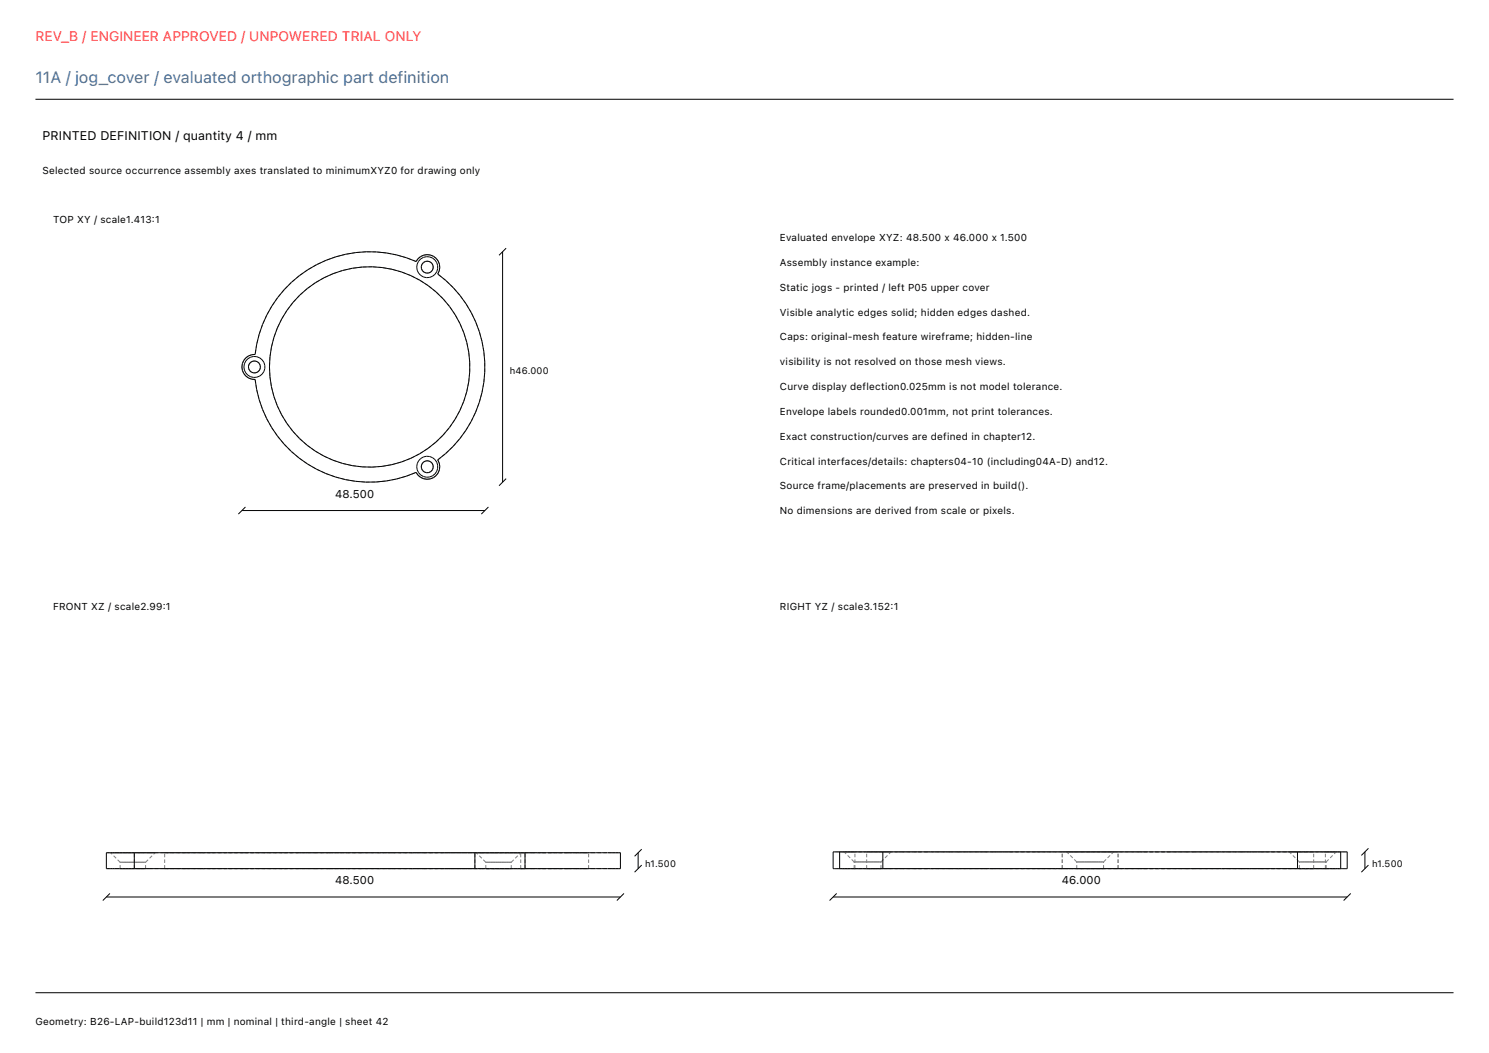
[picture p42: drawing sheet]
<svg xmlns="http://www.w3.org/2000/svg" width="420mm" height="297mm" viewBox="0 0 420 297" stroke-linecap="round" stroke-linejoin="round" font-family="sans-serif">
<defs><g id="words">
<text font-size="4.6" fill="#416e9e" x="10" y="23.4">11A / jog_cover / evaluated orthographic part definition</text>
<text font-size="3.9" fill="#ff383c" x="10" y="11.7">REV_B / ENGINEER APPROVED / UNPOWERED TRIAL ONLY</text>
<text font-size="3.5" x="12" y="39.4">PRINTED DEFINITION / quantity 4 / mm</text>
<g font-size="3.2">
<text x="94.5" y="140.4">48.500</text>
<text x="94.5" y="249.4">48.500</text>
<text x="299.5" y="249.4">46.000</text>
</g>
<g font-size="2.8">
<text x="12" y="49">Selected source occurrence assembly axes translated to minimumXYZ0 for drawing only</text>
<text x="15" y="63">TOP XY / scale1.413:1</text>
<text x="220" y="68">Evaluated envelope XYZ: 48.500 x 46.000 x 1.500</text>
<text x="220" y="75">Assembly instance example:</text>
<text x="220" y="82">Static jogs - printed / left P05 upper cover</text>
<text x="220" y="89">Visible analytic edges solid; hidden edges dashed.</text>
<text x="220" y="96">Caps: original-mesh feature wireframe; hidden-line</text>
<text x="220" y="103">visibility is not resolved on those mesh views.</text>
<text x="220" y="110">Curve display deflection0.025mm is not model tolerance.</text>
<text x="220" y="117">Envelope labels rounded0.001mm, not print tolerances.</text>
<text x="220" y="124">Exact construction/curves are defined in chapter12.</text>
<text x="220" y="131">Critical interfaces/details: chapters04-10 (including04A-D) and12.</text>
<text x="220" y="138">Source frame/placements are preserved in build().</text>
<text x="220" y="145">No dimensions are derived from scale or pixels.</text>
<text x="15" y="172">FRONT XZ / scale2.99:1</text>
<text x="220" y="172">RIGHT YZ / scale3.152:1</text>
<text x="10" y="289">Geometry: B26-LAP-build123d11 | mm | nominal | third-angle | sheet 42</text>
</g>
<g font-size="2.6">
<text x="143.8" y="105.4">h46.000</text>
<text x="182" y="244.6">h1.500</text>
<text x="387" y="244.5">h1.500</text>
</g>
</g></defs>
<g fill="none" stroke="#000" stroke-width=".28">
<path d="M10 28h400M82.2 79.7a32.5 32.5 0 0 1 35.2-5.9 3.5 3.5 0 0 1 4.9-1.5 3.5 3.5 0 0 1 1.2 5 32.5 32.5 0 0 1 0 52.4 3.5 3.5 0 0 1-1.2 5 3.5 3.5 0 0 1-4.9-1.5 32.5 32.5 0 0 1-45.4-26.2 3.5 3.5 0 0 1-3.8-3.5 3.5 3.5 0 0 1 3.8-3.5 32.5 32.5 0 0 1 10.2-20.3zM141.8 71v65M142.8 70l-2 2M142.8 135l-2 2M68.2 144h68.6M69.2 143l-2 2M137.8 143l-2 2M181 239.5l-2 2M386 239.3l-2 2M30 240.5h145v4.5h-145zM30 253h145"/>
<path d="M31 252l-2 2M37.9 240.5v4.5M134 240.5v4.5M148.1 240.5v4.5M176 252l-2 2M180 240.5v4.5M181 244l-2 2M235 240.3h145v4.7h-145zM235 253h145M236 252l-2 2M236.8 240.3v4.7M249 240.3v4.7"/>
<path d="M366 240.3v4.7M378.2 240.3v4.7M381 252l-2 2M385 240.3v4.7M386 244l-2 2M10 280h400"/>
<circle cx="120.5" cy="75.4" r="1.7"/>
<circle cx="120.5" cy="75.4" r="2.97"/>
<circle cx="71.8" cy="103.5" r="1.7"/>
<circle cx="71.8" cy="103.5" r="2.97"/>
<circle cx="104.3" cy="103.5" r="28.3"/>
<circle cx="120.5" cy="131.6" r="1.7"/>
<circle cx="120.5" cy="131.6" r="2.97"/>
</g>
<g fill="none" stroke="#7f7f7f" stroke-width=".28" stroke-dasharray="1 .6" stroke-linecap="butt">
<path d="M82.2 79.7l-2.1 2M84.4 77.8l-2.2 1.9M86.8 76.1l-2.4 1.7M88.9 79.8l-2.3 1.6M89.3 74.7l-2.5 1.4M91.4 78.4l-2.5 1.4M91.9 73.4l-2.6 1.3M93.9 77.2l-2.5 1.2M94.7 72.5l-2.8 .9M96.6 76.3l-2.7 .9M97.5 71.7l-2.8 .8M99.4 75.7l-2.8 .6"/>
<path d="M100.3 71.2l-2.8 .5M102.2 75.3l-2.8 .4M103.2 71l-2.9 .2M105 75.2l-2.8 .1M106.1 71.1l-2.9-.1M107.8 75.5l-2.8-.3M109 71.3l-2.9-.2M110.6 75.9l-2.8-.4M111.9 71.9l-2.9-.6M113.3 76.7l-2.7-.8M114.7 72.7l-2.8-.8M115.9 77.7l-2.6-1"/>
<path d="M117.4 73.8l-2.7-1.1M117.9 73l-.5 .8M118.4 79l-2.5-1.3M118.6 72.4l-.7 .6M118.8 75.1l.1 .7M118.9 75.8l.3 .6M119 74.5l-.2 .6M119.2 76.4l.5 .4M119.5 74l-.5 .5M119.5 72l-.9 .4M119.7 76.8l.6 .2M120.1 73.7l-.6 .3"/>
<path d="M120.3 77h.7M120.5 71.8l-1 .2M120.7 73.7h-.6M121 77l.5-.3M121.4 73.9l-.7-.2M121.4 71.9l-.9-.1M121.5 76.7l.5-.5M121.9 74.3l-.5-.4M122 76.2l.2-.6M122.2 74.9l-.3-.6M122.2 75.6v-.7M122.3 72.3l-.9-.4"/>
<path d="M123 72.9l-.7-.6M123.5 77.3l.4-.9M123.6 73.6l-.6-.7M123.9 76.4l.1-.9M124 74.5l-.4-.9M124 75.5v-1M125.7 79.1l-2.2-1.8M72 100h-1M72.4 97.1l-.4 2.9M73.1 94.3l-.7 2.8M74 91.5l-.9 2.8M75.2 88.9l-1.2 2.6"/>
<path d="M76.6 97.9l-.5 2.8M76.7 86.4l-1.5 2.5M77.3 95.2l-.7 2.7M78.2 92.5l-.9 2.7M78.3 84l-1.6 2.4M79.4 90l-1.2 2.5M80.1 81.7l-1.8 2.3M80.9 87.6l-1.5 2.4M82.6 85.3l-1.7 2.3M84.5 83.3l-1.9 2M86.6 81.4l-2.1 1.9M120.8 80.6l-2.4-1.6"/>
<path d="M123 82.3l-2.2-1.7M125 84.3l-2-2M126.8 86.4l-1.8-2.1M127.8 81.1l-2.1-2M128.4 88.8l-1.6-2.4M129.7 91.2l-1.3-2.4M129.7 83.3l-1.9-2.2M130.8 93.8l-1.1-2.6M131.4 85.7l-1.7-2.4M131.7 96.5l-.9-2.7M132.2 99.3l-.5-2.8M132.9 88.2l-1.5-2.5"/>
<path d="M134.2 90.8l-1.3-2.6M135.2 93.5l-1-2.7M136 96.3l-.8-2.8M136.5 99.2l-.5-2.9M68.2 103.5l.2 .9M68.4 102.6l-.2 .9M68.4 104.4l.3 .9M68.7 101.7l-.3 .9M68.7 105.3l.6 .8M69.3 100.9l-.6 .8M69.3 106.1l.8 .5M70.1 103.3v.6"/>
<path d="M70.1 100.4l-.8 .5M70.1 106.6l.9 .4M70.1 103.9l.3 .6M70.3 102.7l-.2 .6M70.4 104.5l.5 .5M70.7 102.2l-.4 .5M70.9 105l.6 .2M71 100l-.9 .4M71 107h1M71.3 101.9l-.6 .3M71.5 105.2l.7-.1M72 107l.4 2.9"/>
<path d="M72 101.8l-.7 .1M72.2 105.1l.6-.3M72.4 109.9l.7 2.8M72.6 102l-.6-.2M72.8 104.8l.4-.5M73.1 112.7l.9 2.8M73.1 102.5l-.5-.5M73.2 104.3l.2-.6M73.4 103.1l-.3-.6M73.4 103.7v-.6M74 115.5l1.2 2.6M75.2 118.1l1.5 2.5"/>
<path d="M76 103.5l.1 2.8M76.1 100.7l-.1 2.8M76.1 106.3l.5 2.8M76.6 109.1l.7 2.7M77.3 111.8l.9 2.7M78.2 114.5l1.2 2.5M79.4 117l1.5 2.4M80.9 119.4l1.7 2.3M128.4 118.2l1.3-2.4M129.7 115.8l1.1-2.6M130.8 113.2l.9-2.7M131.7 110.5l.5-2.8"/>
<path d="M132.2 107.7l.3-2.8M132.5 104.9v-2.8M132.5 102.1l-.3-2.8M132.9 118.8l1.3-2.6M134.2 116.2l1-2.7M135.2 113.5l.8-2.8M136 110.7l.5-2.9M136.5 107.8l.2-2.8M136.7 105v-3M136.7 102l-.2-2.8M76.7 120.6l1.6 2.4M78.3 123l1.8 2.3"/>
<path d="M80.1 125.3l2.1 2M82.2 127.3l2.2 1.9M82.6 121.7l1.9 2M84.4 129.2l2.4 1.7M84.5 123.7l2.1 1.9M86.6 125.6l2.3 1.6M86.8 130.9l2.5 1.4M88.9 127.2l2.5 1.4M89.3 132.3l2.6 1.3M91.4 128.6l2.5 1.2M91.9 133.6l2.8 .9M93.9 129.8l2.7 .9"/>
<path d="M94.7 134.5l2.8 .8M96.6 130.7l2.8 .6M97.5 135.3l2.8 .5M99.4 131.3l2.8 .4M100.3 135.8l2.9 .2M102.2 131.7l2.8 .1M103.2 136l2.9-.1M105 131.8l2.8-.3M106.1 135.9l2.9-.2M107.8 131.5l2.8-.4M109 135.7l2.9-.6M110.6 131.1l2.7-.8"/>
<path d="M111.9 135.1l2.8-.8M113.3 130.3l2.6-1M114.7 134.3l2.7-1.1M115.9 129.3l2.5-1.3M117.4 133.2l.5 .8M117.9 134l.7 .6M118.4 128l2.4-1.6M118.6 134.6l.9 .4M118.8 131.4l.1 .7M118.9 132.1l.3 .6M119 130.8l-.2 .6M119.2 132.7l.5 .4"/>
<path d="M119.5 130.3l-.5 .5M119.5 135l1 .2M119.7 133.1l.6 .2M120.1 130l-.6 .3M120.3 133.3h.7M120.5 135.2l.9-.1M120.7 130h-.6M120.8 126.4l2.2-1.7M121 133.3l.5-.3M121.4 130.2l-.7-.2M121.4 135.1l.9-.4M121.5 133l.5-.5"/>
<path d="M121.9 130.6l-.5-.4M122 132.5l.2-.6M122.2 131.2l-.3-.6M122.2 131.9v-.7M122.3 134.7l.7-.6M123 124.7l2-2M123 134.1l.6-.7M123.5 129.7l2.2-1.8M123.6 133.4l.4-.9M123.9 130.6l-.4-.9M124 132.5v-1M124 131.5l-.1-.9"/>
<path d="M125 122.7l1.8-2.1M125.7 127.9l2.1-2M126.8 120.6l1.6-2.4M127.8 125.9l1.9-2.2M129.7 123.7l1.7-2.4M131.4 121.3l1.5-2.5M30.1 245h-.1M30.1 240.5h-.1M30.2 245h-.1M30.2 240.5h-.1M30.4 245h-.2M30.4 240.5h-.2"/>
<path d="M30.8 245h-.4M30.8 240.5h-.4M31.2 240.5h.2M31.2 245h-.4M31.2 240.5h-.4M31.3 240.5h-.1M31.4 240.5h.4M31.5 240.5h-.2M31.7 245h-.5M31.7 240.5h-.5M31.8 240.5h-.3M31.8 240.5h.8"/>
<path d="M32.3 240.5h-.5M32.3 245h-.6M32.3 240.5h-.6M32.6 240.5h1M32.9 240.5h-.6M33 245h-.7M33 240.5h-.7M33.6 240.5h-.7M33.6 240.5h1.2M33.7 245h-.7M33.7 240.5h-.7M33.9 245h.1"/>
<path d="M33.9 243.2h.1M33.9 245v-1.8M33.9 243.2l-2.7-2.7M34 245h.2M34 243.2h.2M34 245h-.1M34 243.2h-.1M34.2 245h-.2M34.2 245h.5M34.2 243.2h-.2M34.2 243.2h.5M34.3 240.5h-.7"/>
<path d="M34.5 245h-.8M34.5 240.5h-.8M34.5 245h-.3M34.5 243.2h-.3M34.7 245h.5M34.7 243.2h.5M34.8 240.5h1.3M34.8 245h-.3M34.8 243.2h-.3M35.2 240.5h-.9M35.2 245h-.4M35.2 245h.7"/>
<path d="M35.2 243.2h-.4M35.2 243.2h.7M35.3 245h-.8M35.3 240.5h-.8M35.7 245h-.5M35.7 243.2h-.5M35.9 245h.8M35.9 243.2h.8M36.1 240.5h-.9M36.1 240.5h1.4M36.2 245h-.9M36.2 240.5h-.9"/>
<path d="M36.2 245h-.5M36.2 243.2h-.5M36.7 245h-.5M36.7 245h.8M36.7 243.2h-.5M36.7 243.2h.8M37 240.5h-.9M37 245h-.8M37 240.5h-.8M37.2 245h-.5M37.2 243.2h-.5M37.5 245h.8"/>
<path d="M37.5 243.2h.8M37.5 240.5h1.4M37.7 245h-.5M37.7 243.2h-.5M37.9 245h-.9M37.9 245v-4.5M37.9 240.5h-.9M38.3 245h-.6M38.3 245h.7M38.3 243.2h-.6M38.3 243.2h.7M38.8 245h-.5"/>
<path d="M38.8 243.2h-.5M38.9 240.5h-1M38.9 240.5h1.3M39 245h.7M39 243.2h.7M39.3 245h-.5M39.3 243.2h-.5M39.5 245h-1.6M39.5 240.5h-1.6M39.5 245h-.2M39.5 243.2h-.2M39.7 245h.6"/>
<path d="M39.7 245h-.2M39.7 243.2h.6M39.7 243.2h-.2M39.8 240.5h-.9M39.9 245h-.2M39.9 243.2h-.2M40.1 245h-.2M40.1 243.2h-.2M40.2 240.5h1.2M40.3 245h.4M40.3 245h-.2M40.3 243.2h.4"/>
<path d="M40.3 243.2h-.2M40.4 245h-.1M40.4 243.2h-.1M40.6 245h-.2M40.6 243.2h-.2M40.6 240.5h-.8M40.7 245h.3M40.7 245h-.1M40.7 243.2h.3M40.7 243.2h-.1M40.8 245h-.1M40.8 243.2h-.1"/>
<path d="M40.9 245h-.1M40.9 243.2h-.1M41 245h.1M41 245h-.1M41 243.2h.1M41 243.2h-.1M41 240.5h-.4M41.1 245h-.1M41.1 243.2h-.1M41.1 245v-1.8M41.1 243.2l2.7-2.7M41.4 240.5h1"/>
<path d="M41.4 240.5h-.4M41.7 240.5h-.3M42.1 240.5h-.4M42.3 245h-2.8M42.3 240.5h-2.8M42.4 240.5h.7M42.4 240.5h-.3M42.7 240.5h-.3M42.9 240.5h-.2M43.1 240.5h.5M43.1 240.5h-.2M43.3 240.5h-.2"/>
<path d="M43.5 240.5h-.2M43.6 240.5h.2M43.6 240.5h-.1M43.7 240.5h-.1M43.8 240.5h-.1M46.3 245h-4M46.3 240.5h-4M46.4 245h1.5M46.4 240.5h1.5M46.4 245v-4.5M47.1 245h-.7M47.1 240.5h-.7"/>
<path d="M47.9 245h4.5M47.9 240.5h4.5M49.1 245h-2M49.1 240.5h-2M51.3 245h-5M51.3 240.5h-5M52.4 245h-3.3M52.4 245h7.1M52.4 240.5h-3.3M52.4 240.5h7.1M56.8 245h-4.4M56.8 240.5h-4.4"/>
<path d="M57.3 245h-6M57.3 240.5h-6M59.5 245h9.5M59.5 240.5h9.5M62.4 245h-5.6M62.4 240.5h-5.6M64.2 245h-6.9M64.2 240.5h-6.9M69 245h-6.6M69 245h11.3M69 240.5h-6.6M69 240.5h11.3"/>
<path d="M71.9 245h-7.7M71.9 240.5h-7.7M76.3 245h-7.3M76.3 240.5h-7.3M80.1 245h-8.2M80.1 240.5h-8.2M80.3 245h12.6M80.3 240.5h12.6M84.4 245h-8.1M84.4 240.5h-8.1M88.9 245h-8.8M88.9 240.5h-8.8"/>
<path d="M92.9 245h-8.5M92.9 245h13.3M92.9 240.5h-8.5M92.9 240.5h13.3M97.9 245h-9M97.9 240.5h-9M101.8 245h-8.9M101.8 240.5h-8.9M106.2 245h13.3M106.2 240.5h13.3M107.1 245h-9.2M107.1 240.5h-9.2"/>
<path d="M110.7 245h-8.9M110.7 240.5h-8.9M116.3 245h-9.2M116.3 240.5h-9.2M119.5 245h-8.8M119.5 245h12.7M119.5 240.5h-8.8M119.5 240.5h12.7M125.3 245h-9M125.3 240.5h-9M128.1 245h-8.6M128.1 240.5h-8.6"/>
<path d="M132.2 245h11.3M132.2 240.5h11.3M134 245h-8.7M134 240.5h-8.7M134 245v-4.5M134 240.5h.7M134.3 240.5h.2M134.4 240.5h-.1M134.5 240.5h.5M134.6 240.5h-.2M134.7 245h-.7M134.7 240.5h1"/>
<path d="M135 240.5h-.4M135 240.5h.7M135.4 240.5h-.4M135.7 245h-1M135.7 240.5h1.1M135.7 240.5h1M136 240.5h-.6M136.1 245h-8M136.1 240.5h-8M136.7 240.5h-.7M136.7 240.5h1.2M136.8 245h-1.1"/>
<path d="M136.8 240.5h1.3M137 245h.1M137 243.2h.1M137 245v-1.8M137 243.2l-2.7-2.7M137.1 245h-.1M137.1 243.2h-.1M137.1 245h.3M137.1 243.2h.3M137.2 245h-.1M137.2 243.2h-.1M137.4 245h-.2"/>
<path d="M137.4 245h.4M137.4 243.2h-.2M137.4 243.2h.4M137.5 240.5h-.8M137.7 245h-.3M137.7 243.2h-.3M137.8 245h.6M137.8 243.2h.6M137.9 240.5h1.3M138 245h-.3M138 243.2h-.3M138.1 245h-1.3"/>
<path d="M138.1 240.5h1.4M138.3 240.5h-.8M138.4 245h-.4M138.4 245h.7M138.4 243.2h-.4M138.4 243.2h.7M138.8 245h-.4M138.8 243.2h-.4M139.1 245h.7M139.1 243.2h.7M139.2 240.5h-.9M139.2 240.5h1.4"/>
<path d="M139.3 245h-.5M139.3 243.2h-.5M139.5 245h-1.4M139.5 240.5h1.4M139.8 245h-.5M139.8 245h.8M139.8 243.2h-.5M139.8 243.2h.8M139.9 245h-3.8M139.9 240.5h-3.8M140.1 240.5h-.9M140.4 245h-.6"/>
<path d="M140.4 243.2h-.6M140.6 245h.8M140.6 243.2h.8M140.6 240.5h1.4M140.9 245h-.5M140.9 243.2h-.5M140.9 245h-1.4M140.9 240.5h1.5M141.1 240.5h-1M141.4 245h-.5M141.4 245h.8M141.4 243.2h-.5"/>
<path d="M141.4 243.2h.8M141.9 245h-.5M141.9 243.2h-.5M142 240.5h-.9M142 240.5h1.3M142.2 245h.7M142.2 243.2h.7M142.4 245h-1.5M142.4 240.5h1.3M142.4 245h-.5M142.4 243.2h-.5M142.6 245h-.2"/>
<path d="M142.6 243.2h-.2M142.9 245h.5M142.9 245h-.3M142.9 243.2h.5M142.9 243.2h-.3M142.9 240.5h-.9M143.1 245h-.2M143.1 243.2h-.2M143.2 245h-.1M143.2 243.2h-.1M143.3 240.5h1.2M143.4 245h.5"/>
<path d="M143.4 245h-.2M143.4 243.2h.5M143.4 243.2h-.2M143.5 245h9.5M143.5 245h-3.6M143.5 240.5h9.5M143.5 240.5h-3.6M143.6 245h-.2M143.6 243.2h-.2M143.7 245h-1.3M143.7 240.5h1.2M143.7 245h-.1"/>
<path d="M143.7 243.2h-.1M143.8 240.5h-.9M143.9 245h.2M143.9 245h-.2M143.9 243.2h.2M143.9 243.2h-.2M144 245h-.1M144 243.2h-.1M144.1 245h.1M144.1 245h-.1M144.1 243.2h.1M144.1 243.2h-.1"/>
<path d="M144.2 240.5h-.4M144.2 245h-.1M144.2 243.2h-.1M144.2 245v-1.8M144.2 243.2l2.7-2.7M144.5 240.5h1M144.5 240.5h-.3M144.9 240.5h-.4M144.9 245h-1.2M144.9 240.5h1.1M145.2 240.5h-.3M145.5 240.5h.8"/>
<path d="M145.5 240.5h-.3M145.8 240.5h-.3M146 245h-1.1M146 240.5h.9M146.1 240.5h-.3M146.3 240.5h.4M146.3 240.5h-.2M146.5 240.5h-.2M146.6 240.5h-.1M146.7 240.5h.2M146.7 240.5h-.1M146.8 240.5h-.1"/>
<path d="M146.9 245h.1M146.9 245v-4.5M146.9 240.5h.1M146.9 240.5h-.1M146.9 245h-.9M146.9 240.5h.7M146.9 245h-3.4M146.9 240.5h-3.4M147 245h.1M147 240.5h.1M147 245h.2M147 240.5h-.1"/>
<path d="M147.1 245h.1M147.1 240.5h.1M147.2 245h.1M147.2 240.5h-.2M147.2 240.5h.1M147.3 245h.1M147.3 240.5h.1M147.3 245h.2M147.3 240.5h-.1M147.4 245h.1M147.4 240.5h.1M147.5 245h.1"/>
<path d="M147.5 240.5h-.2M147.5 240.5h.1M147.6 245h-.7M147.6 240.5h.4M147.6 245h.1M147.6 240.5h.1M147.6 240.5h-.1M147.7 245h.1M147.7 240.5h-.1M147.7 240.5h.1M147.8 245h.1M147.8 240.5h-.1"/>
<path d="M147.8 240.5h.1M147.9 240.5h-.1M147.9 245h.1M147.9 240.5h.1M148 245h-.4M148 240.5h.1M148 240.5h-.1M148 245h.1M148.1 240.5h-.1M148.1 245h-.1M148.1 245v-4.5M150.1 245h-3.2"/>
<path d="M150.1 240.5h-3.2M150.5 245h-3.6M150.5 240.5h-3.6M153 245h7.1M153 245h-2.9M153 240.5h7.1M153 240.5h-2.9M153.9 245h-3.4M153.9 240.5h-3.4M155.6 245h-2.6M155.6 240.5h-2.6M157.1 245h-3.2"/>
<path d="M157.1 240.5h-3.2M158 245h-2.4M158 240.5h-2.4M160.1 245h4.4M160.1 245h-2.1M160.1 240.5h4.4M160.1 240.5h-2.1M160.1 245h-3M160.1 240.5h-3M161.9 245h-1.8M161.9 240.5h-1.8M162.9 245h-2.8"/>
<path d="M162.9 240.5h-2.8M163.4 245h-1.5M163.4 240.5h-1.5M164.5 245h1.5M164.5 245h-1.1M164.5 240.5h1.5M164.5 240.5h-1.1M165.3 245h-2.4M165.3 240.5h-2.4M165.4 245h-.9M165.4 240.5h-.9M165.9 245h-.5"/>
<path d="M165.9 240.5h-.5M166 245h-.1M166 240.5h-.1M166 245v-4.5M167.6 245h-2.3M167.6 240.5h-2.3M169.5 245h-1.9M169.5 240.5h-1.9M171.2 245h-1.7M171.2 240.5h-1.7M172.5 245h-1.3M172.5 240.5h-1.3"/>
<path d="M173.6 245h-1.1M173.6 240.5h-1.1M174.4 245h-.8M174.4 240.5h-.8M174.8 245h-.4M174.8 240.5h-.4M175 245h-.2M175 240.5h-.2M235.4 245h-.4M235.4 240.3h-.4M236.6 245h-1.2M236.6 240.3h-1.2"/>
<path d="M236.8 245h.3M236.8 240.3h.3M236.9 245h-.1M236.9 240.3h-.1M237.1 245h-.2M237.1 240.3h-.2M237.1 245h.2M237.1 240.3h.2M237.2 245h-.1M237.2 240.3h-.1M237.3 245h.2M237.3 240.3h.2"/>
<path d="M237.4 245h-.2M237.4 240.3h-.2M237.5 245h.3M237.5 240.3h.3M237.7 245h-.3M237.7 240.3h-.3M237.8 245h.3M237.8 240.3h.3M238 245h-.3M238 240.3h-.3M238.1 245h.3M238.1 240.3h.3"/>
<path d="M238.1 240.3h.1M238.2 240.3h.4M238.3 240.3h-.2M238.3 245h-.3M238.3 240.3h-.3M238.4 245h.3M238.4 240.3h.3M238.5 245h-1.9M238.5 240.3h-1.9M238.6 240.3h.5M238.7 245h.3M238.7 240.3h.3"/>
<path d="M238.7 245h-.4M238.7 240.3h-.4M239 245h.3M239 240.3h.3M239.1 240.3h.8M239.1 245h-.4M239.1 240.3h-.4M239.3 245h.4M239.3 240.3h.4M239.5 240.3h-.8M239.6 245h-.5M239.6 240.3h-.5"/>
<path d="M239.7 245h.3M239.7 240.3h.3M239.9 240.3h.9M240 245h.4M240 240.3h.4M240.1 245h-.5M240.1 240.3h-.5M240.4 245h.4M240.4 240.3h.4M240.6 240.3h-1.1M240.6 245h-.5M240.6 240.3h-.5"/>
<path d="M240.8 245h.3M240.8 240.3h.3M240.8 240.3h1M240.9 245h.1M240.9 243.1h.1M240.9 245v-1.9M240.9 243.1l-2.8-2.8M241 245h.2M241 243.1h.2M241 245h-.1M241 243.1h-.1M241.1 245h-.5"/>
<path d="M241.1 245v-4.7M241.1 240.3h-.5M241.2 245h.3M241.2 243.1h.3M241.2 245h-2.7M241.2 240.3h-2.7M241.3 245h-.3M241.3 243.1h-.3M241.5 245h.4M241.5 243.1h.4M241.8 245h-.5M241.8 243.1h-.5"/>
<path d="M241.8 240.3h-1.2M241.8 240.3h1.2M241.9 245h.6M241.9 243.1h.6M242.4 245h-.6M242.4 243.1h-.6M242.5 245h.6M242.5 243.1h.6M243 240.3h1.2M243.1 245h-.7M243.1 245h.6M243.1 243.1h-.7"/>
<path d="M243.1 243.1h.6M243.2 240.3h-1.4M243.7 245h.7M243.7 243.1h.7M243.9 245h-.8M243.9 243.1h-.8M244.2 240.3h1.3M244.4 245h.7M244.4 243.1h.7M244.5 245h1.1M244.5 240.3h1.1M244.5 245v-4.7"/>
<path d="M244.7 245h-3.5M244.7 240.3h-3.5M244.7 245h-.8M244.7 243.1h-.8M244.7 240.3h-1.5M245.1 245h.7M245.1 243.1h.7M245.5 240.3h1.2M245.6 245h-.9M245.6 243.1h-.9M245.6 245h3.2M245.6 240.3h3.2"/>
<path d="M245.8 245h.7M245.8 243.1h.7M246 245h-1.5M246 240.3h-1.5M246.2 240.3h-1.5M246.4 245h-.8M246.4 243.1h-.8M246.5 245h.6M246.5 243.1h.6M246.7 240.3h1.1M247.1 245h-.7M247.1 245h.5"/>
<path d="M247.1 243.1h-.7M247.1 243.1h.5M247.6 245h.4M247.6 243.1h.4M247.6 240.3h-1.4M247.7 245h-.6M247.7 243.1h-.6M247.8 240.3h1M248 245h.1M248 243.1h.1M248.1 245h.1M248.1 245h-.4"/>
<path d="M248.1 243.1h.1M248.1 243.1h-.4M248.2 245h.1M248.2 243.1h.1M248.3 245h.1M248.3 243.1h.1M248.4 245h-.3M248.4 243.1h-.3M248.4 245h.1M248.4 243.1h.1M248.5 245h-.1M248.5 243.1h-.1"/>
<path d="M248.5 245v-1.9M248.5 243.1l2.8-2.8M248.8 245h-4.1M248.8 240.3h-4.1M248.8 245h5.3M248.8 240.3h5.3M248.8 240.3h-1.2M248.8 240.3h.9M249.7 240.3h.7M249.9 240.3h-1.1M250.4 240.3h.2M250.6 240.3h.1"/>
<path d="M250.7 240.3h.1M250.7 240.3h-.8M250.7 245h-4.7M250.7 240.3h-4.7M250.8 240.3h.1M250.9 240.3h.1M251 240.3h.1M251.1 240.3h.1M251.2 240.3h-.5M251.2 240.3h.1M251.3 240.3h-.1M253.5 245h-4.7"/>
<path d="M253.5 240.3h-4.7M254.1 245h7.2M254.1 240.3h7.2M258.2 245h-7.5M258.2 240.3h-7.5M258.9 245h-5.4M258.9 240.3h-5.4M261.3 245h8.8M261.3 240.3h8.8M264.7 245h-5.8M264.7 240.3h-5.8M268.2 245h-10"/>
<path d="M268.2 240.3h-10M270.1 245h10M270.1 240.3h10M271.1 245h-6.4M271.1 240.3h-6.4M277.8 245h-6.7M277.8 240.3h-6.7M280.1 245h-11.9M280.1 245h11.1M280.1 240.3h-11.9M280.1 240.3h11.1M284.9 245h-7.1"/>
<path d="M284.9 240.3h-7.1M291.2 245h11.6M291.2 240.3h11.6M292.2 245h-7.3M292.2 240.3h-7.3M293.5 245h-13.4M293.5 240.3h-13.4M299.6 245v-4.7M299.6 245h-7.4M299.6 240.3h-7.4M299.8 245h-.2M299.8 240.3h-.2"/>
<path d="M300.4 245h-.6M300.4 240.3h-.6M300.9 240.3h.1M301 240.3h.3M301 240.3h-.1M301.3 240.3h.6M301.3 245h-.9M301.3 240.3h-.9M301.5 240.3h-.5M301.9 240.3h.7M302.3 240.3h-.8M302.6 245h-1.3"/>
<path d="M302.6 240.3h-1.3M302.6 240.3h1M302.8 245h11.8M302.8 240.3h11.8M303.4 240.3h-1.1M303.6 240.3h1M303.7 245h.1M303.7 243.1h.1M303.7 245v-1.9M303.7 243.1l-2.8-2.8M303.8 245h.2M303.8 243.1h.2"/>
<path d="M303.8 245h-.1M303.8 243.1h-.1M304 245h.3M304 243.1h.3M304.1 245h-1.5M304.1 240.3h-1.5M304.1 245h-.3M304.1 243.1h-.3M304.3 245h.4M304.3 243.1h.4M304.5 245h-.4M304.5 243.1h-.4"/>
<path d="M304.6 240.3h-1.2M304.6 240.3h1.2M304.7 245h.6M304.7 243.1h.6M305.1 245h-.6M305.1 243.1h-.6M305.3 245h.6M305.3 243.1h.6M305.7 245h-1.6M305.7 240.3h-1.6M305.8 240.3h1.2M305.9 245h-.8"/>
<path d="M305.9 245h.6M305.9 243.1h-.8M305.9 243.1h.6M306 240.3h-1.4M306.5 245h.7M306.5 243.1h.7M306.7 245h-.8M306.7 243.1h-.8M307 240.3h1.2M307.2 245h.7M307.2 243.1h.7M307.5 245h-1.8"/>
<path d="M307.5 245h-14M307.5 245h-.8M307.5 240.3h-1.8M307.5 240.3h-14M307.5 243.1h-.8M307.5 240.3h-1.5M307.9 245h.7M307.9 243.1h.7M308.2 240.3h1.3M308.3 245h-.8M308.3 243.1h-.8M308.6 245h.7"/>
<path d="M308.6 243.1h.7M309 240.3h-1.5M309.1 245h-.8M309.1 243.1h-.8M309.3 245h-1.8M309.3 240.3h-1.8M309.3 245h.6M309.3 243.1h.6M309.5 240.3h1.1M309.9 245h-.8M309.9 245h.5M309.9 243.1h-.8"/>
<path d="M309.9 243.1h.5M310.4 245h.4M310.4 243.1h.4M310.4 240.3h-1.4M310.5 245h-.6M310.5 243.1h-.6M310.6 240.3h1M310.8 245h.1M310.8 243.1h.1M310.9 245h.1M310.9 245h-.4M310.9 243.1h.1"/>
<path d="M310.9 243.1h-.4M310.9 245h-1.6M310.9 240.3h-1.6M311 245h.1M311 243.1h.1M311.1 245h.1M311.1 243.1h.1M311.2 245h-.3M311.2 243.1h-.3M311.2 245h.1M311.2 243.1h.1M311.3 245h-.1"/>
<path d="M311.3 243.1h-.1M311.3 245v-1.9M311.3 243.1l2.8-2.8M311.6 240.3h-1.2M311.6 240.3h.9M312.4 245h-1.5M312.4 240.3h-1.5M312.5 240.3h.7M312.7 240.3h-1.1M313.2 240.3h.2M313.4 240.3h.1M313.5 240.3h.1"/>
<path d="M313.5 240.3h-.8M313.6 240.3h.1M313.7 245h-1.3M313.7 240.3h-1.3M313.7 240.3h.1M313.8 240.3h.1M313.9 240.3h.1M314 240.3h-.5M314 240.3h.1M314.1 240.3h-.1M314.6 245h11.5M314.6 240.3h11.5"/>
<path d="M314.6 245h-.9M314.6 240.3h-.9M315.2 245h-.6M315.2 240.3h-.6M315.4 245v-4.7M315.4 245h-.2M315.4 240.3h-.2M321.5 245h-14M321.5 240.3h-14M322.8 245h-7.4M322.8 240.3h-7.4M326.1 245h10.9"/>
<path d="M326.1 240.3h10.9M330.1 245h-7.3M330.1 240.3h-7.3M334.9 245h-13.4M334.9 240.3h-13.4M337 245h9.8M337 240.3h9.8M337.2 245h-7.1M337.2 240.3h-7.1M343.9 245h-6.7M343.9 240.3h-6.7M346.8 245h-11.9"/>
<path d="M346.8 245h8.5M346.8 240.3h-11.9M346.8 240.3h8.5M350.3 245h-6.4M350.3 240.3h-6.4M355.3 245h6.8M355.3 240.3h6.8M356.1 245h-5.8M356.1 240.3h-5.8M356.8 245h-10M356.8 240.3h-10M361.5 245h-5.4"/>
<path d="M361.5 240.3h-5.4M362.1 245h1.1M362.1 240.3h1.1M363.2 245h1.1M363.2 240.3h1.1M363.7 240.3h.1M363.8 240.3h.3M363.8 240.3h-.1M364.1 240.3h.6M364.3 245h1M364.3 245h-7.5M364.3 240.3h1"/>
<path d="M364.3 240.3h-7.5M364.3 240.3h-.5M364.7 240.3h.7M365.1 240.3h-.8M365.3 245h.9M365.3 240.3h.9M365.4 240.3h1M366.2 240.3h-1.1M366.2 245h.8M366.2 240.3h.8M366.2 245h-4.7M366.2 240.3h-4.7"/>
<path d="M366.4 240.3h1M366.5 245h.1M366.5 243.1h.1M366.5 245v-1.9M366.5 243.1l-2.8-2.8M366.6 245h.2M366.6 243.1h.2M366.6 245h-.1M366.6 243.1h-.1M366.8 245h.3M366.8 243.1h.3M366.9 245h-.3"/>
<path d="M366.9 243.1h-.3M367 245h.7M367 240.3h.7M367.1 245h.4M367.1 243.1h.4M367.3 245h-.4M367.3 243.1h-.4M367.4 240.3h-1.2M367.4 240.3h1.2M367.5 245h.5M367.5 243.1h.5M367.7 245h.7"/>
<path d="M367.7 240.3h.7M367.9 245h-.6M367.9 243.1h-.6M368 245h.6M368 243.1h.6M368.4 245h.6M368.4 240.3h.6M368.6 240.3h1.2M368.6 245h-.7M368.6 245h.7M368.6 243.1h-.7M368.6 243.1h.7"/>
<path d="M368.8 240.3h-1.4M369 245h.4M369 245h-4.7M369 240.3h.4M369 240.3h-4.7M369.3 245h.7M369.3 243.1h.7M369.4 245h.4M369.4 240.3h.4M369.4 245h-.8M369.4 243.1h-.8M369.8 240.3h1.2"/>
<path d="M369.8 245h.3M369.8 240.3h.3M370 245h.7M370 243.1h.7M370.1 245h.3M370.1 240.3h.3M370.3 245h-.9M370.3 243.1h-.9M370.3 240.3h-1.5M370.3 245h-4.1M370.3 240.3h-4.1M370.4 245h.1"/>
<path d="M370.4 240.3h.1M370.5 245h-1.5M370.5 240.3h-1.5M370.5 245v-4.7M370.7 245h.7M370.7 243.1h.7M371 240.3h1.2M371.1 245h-.8M371.1 243.1h-.8M371.4 245h.7M371.4 243.1h.7M371.8 240.3h-1.5"/>
<path d="M371.9 245h-.8M371.9 243.1h-.8M372.1 245h.5M372.1 243.1h.5M372.2 240.3h1.2M372.6 245h-.7M372.6 245h.6M372.6 243.1h-.7M372.6 243.1h.6M373.2 245h.4M373.2 243.1h.4M373.2 240.3h-1.4"/>
<path d="M373.2 245h-.6M373.2 243.1h-.6M373.4 240.3h1M373.6 245h.1M373.6 243.1h.1M373.7 245h.1M373.7 245h-.5M373.7 243.1h.1M373.7 243.1h-.5M373.8 245h-3.5M373.8 240.3h-3.5M373.8 245h.1"/>
<path d="M373.8 243.1h.1M373.9 245h.3M373.9 240.3h.3M373.9 245v-4.7M373.9 240.3h.5M373.9 245h.1M373.9 243.1h.1M374 245h-.3M374 243.1h-.3M374 245h.1M374 243.1h.1M374.1 245h-.1"/>
<path d="M374.1 243.1h-.1M374.1 245v-1.9M374.1 243.1l2.8-2.8M374.2 245h.4M374.2 240.3h.4M374.4 245h-.5M374.4 240.3h.5M374.4 240.3h-1.2M374.4 240.3h.9M374.6 245h.4M374.6 240.3h.4M374.9 245h-.5"/>
<path d="M374.9 240.3h.5M375 245h.3M375 240.3h.3M375.3 240.3h.7M375.3 245h.4M375.3 240.3h.4M375.4 245h-.5M375.4 240.3h.5M375.5 240.3h-1.1M375.7 245h.3M375.7 240.3h.3M375.9 245h-.5"/>
<path d="M375.9 240.3h.4M376 245h.3M376 240.3h.3M376 240.3h.1M376.1 240.3h.2M376.3 240.3h.1M376.3 240.3h-.8M376.3 245h-.4M376.3 240.3h.4M376.3 245h.3M376.3 240.3h.3M376.4 240.3h.1"/>
<path d="M376.5 245h-2.7M376.5 240.3h-2.7M376.5 240.3h.1M376.6 240.3h.1M376.6 245h.3M376.6 240.3h.3M376.7 245h-.4M376.7 240.3h.3M376.7 240.3h.1M376.7 240.3h-.4M376.8 240.3h.1M376.9 240.3h-.2"/>
<path d="M376.9 245h.3M376.9 240.3h.3M377 245h-.3M377 240.3h.3M377.2 245h.3M377.2 240.3h.3M377.3 245h-.3M377.3 240.3h.3M377.5 245h.2M377.5 240.3h.2M377.6 245h-.3M377.6 240.3h.2"/>
<path d="M377.7 245h.2M377.7 240.3h.2M377.8 245h-.2M377.8 240.3h.1M377.9 245h.3M377.9 240.3h.3M377.9 245h-.1M377.9 240.3h.2M378.1 245h-.2M378.1 240.3h.1M378.2 245h-.1M378.4 245h-1.9"/>
<path d="M378.4 240.3h-1.9M379.6 245h-1.2M379.6 240.3h-1.2M380 245h-.4M380 240.3h-.4"/>
</g>
<use href="#words"/>
</svg>
